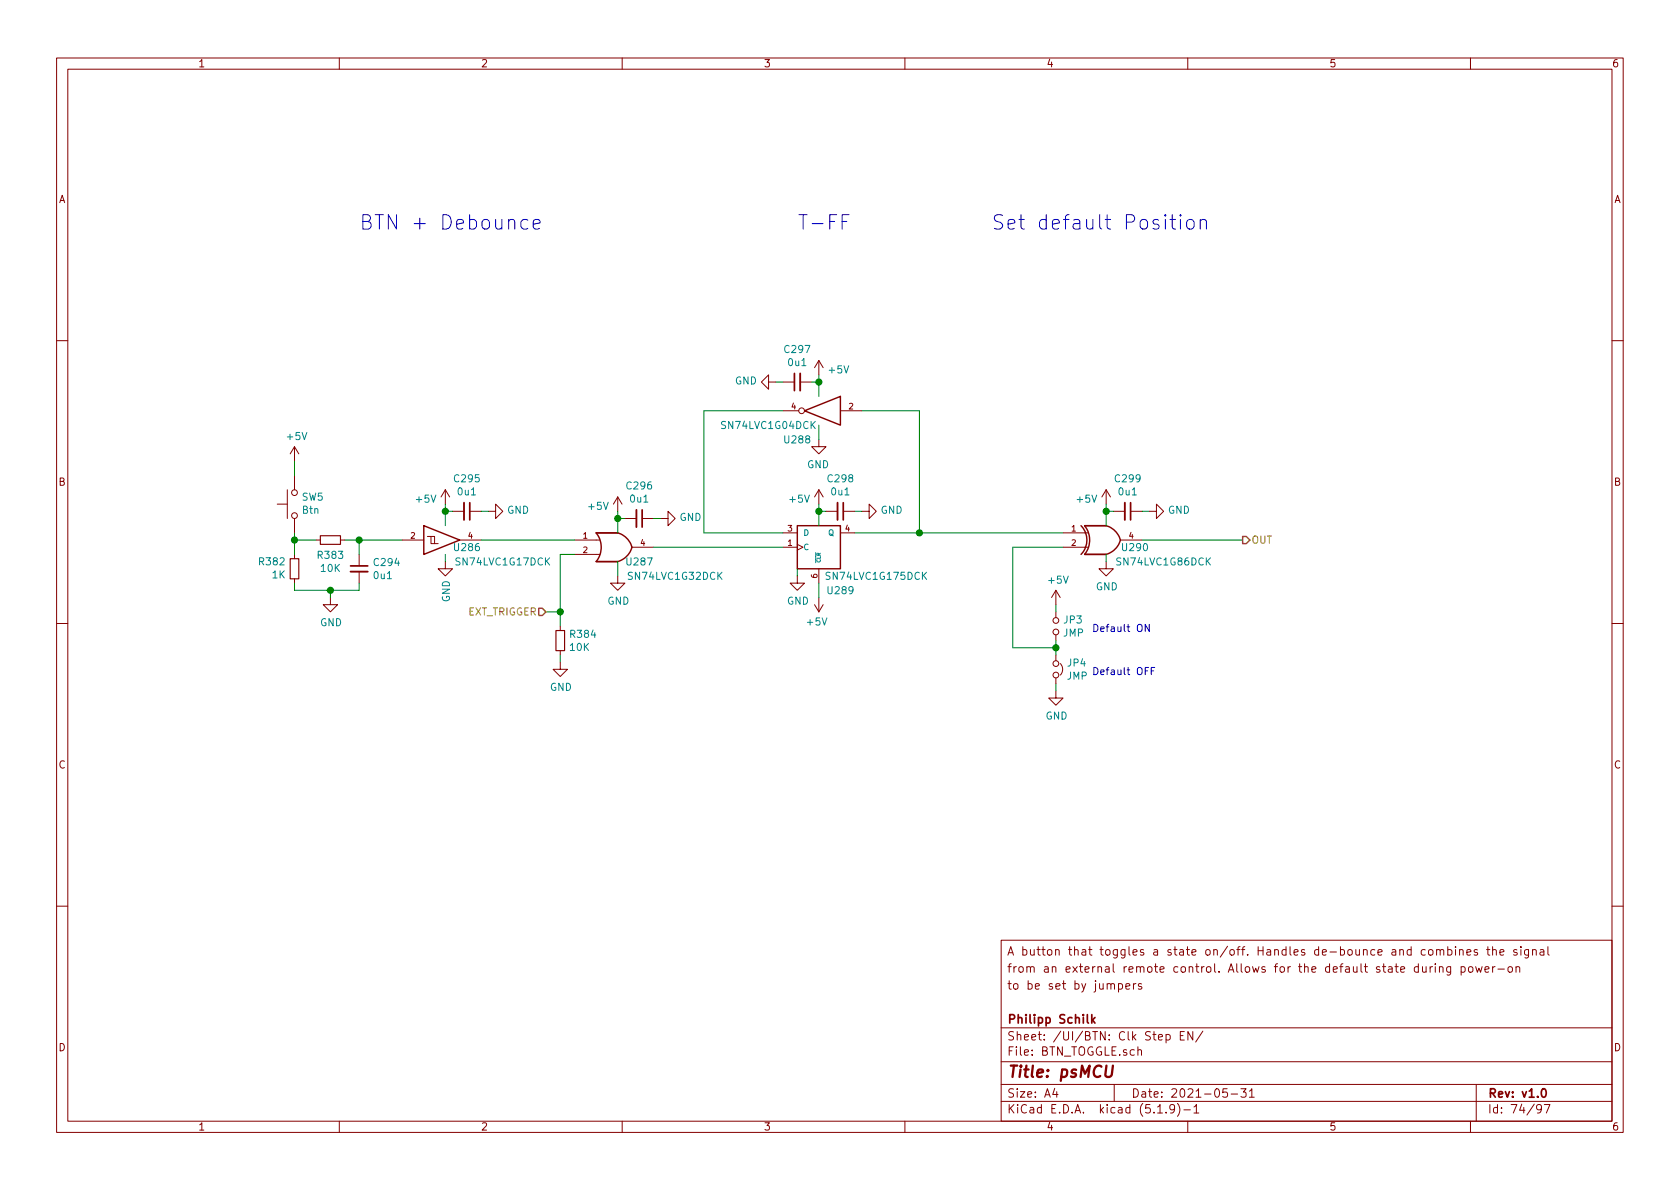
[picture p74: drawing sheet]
<svg xmlns="http://www.w3.org/2000/svg" width="297mm" height="210mm" viewBox="0 0 297 210" stroke-linecap="round" stroke-linejoin="round" font-family="sans-serif">
<defs><g id="words">
<g font-size="3.5" fill="#0000c2">
<text x="63.5" y="40.6">BTN + Debounce</text>
<text x="141" y="40.6">T-FF</text>
<text x="175.3" y="40.6">Set default Position</text>
</g>
<text font-size="2.8" fill="#840000" x="178" y="190.5">Title: psMCU</text>
<g font-size="2.1" fill="#840000">
<text x="178" y="172">from an external remote control. Allows for the default state during power-on</text>
<text x="178" y="169">A button that toggles a state on/off. Handles de-bounce and combines the signal</text>
<text x="178" y="175">to be set by jumpers</text>
<text x="178" y="184">Sheet: /UI/BTN: Clk Step EN/</text>
<text x="178" y="181">Philipp Schilk</text>
<text x="178" y="186.7">File: BTN_TOGGLE.sch</text>
<text x="178" y="196.9">KiCad E.D.A. kicad (5.1.9)-1</text>
<text x="178" y="194.1">Size: A4</text>
<text x="200" y="194.1">Date: 2021-05-31</text>
<text x="263" y="194.1">Rev: v1.0</text>
<text x="263" y="196.9">Id: 74/97</text>
</g>
<g font-size="1.8" fill="#840000">
<text x="35" y="11.9">1</text>
<text x="85" y="11.9">2</text>
<text x="135" y="11.9">3</text>
<text x="185" y="11.9">4</text>
<text x="235" y="11.9">5</text>
<text x="285" y="11.9">6</text>
<text x="10.4" y="35.9">A</text>
<text x="285.4" y="35.9">A</text>
<text x="10.4" y="85.9">B</text>
<text x="285.4" y="85.9">B</text>
<text x="10.4" y="135.9">C</text>
<text x="285.4" y="135.9">C</text>
<text x="10.4" y="185.9">D</text>
<text x="285.4" y="185.9">D</text>
<text x="35" y="199.9">1</text>
<text x="85" y="199.9">2</text>
<text x="135" y="199.9">3</text>
<text x="185" y="199.9">4</text>
<text x="235" y="199.9">5</text>
<text x="285" y="199.9">6</text>
</g>
<g font-size="1.8" fill="#008484">
<text x="138.8" y="62.4">C297</text>
<text x="139.4" y="64.7">0u1</text>
<text x="129.9" y="68">GND</text>
<text x="146.7" y="66">+5V</text>
<text x="50.9" y="77.8">+5V</text>
<text x="127.8" y="75.9">SN74LVC1G04DCK</text>
<text x="138.8" y="78.4">U288</text>
<text x="142.7" y="82.8">GND</text>
<text x="53.4" y="88.5">SW5</text>
<text x="73.7" y="88.9">+5V</text>
<text x="80.4" y="85.3">C295</text>
<text x="81" y="87.6">0u1</text>
<text x="110.9" y="86.6">C296</text>
<text x="111.5" y="88.9">0u1</text>
<text x="139.7" y="88.9">+5V</text>
<text x="146.5" y="85.3">C298</text>
<text x="147.1" y="87.6">0u1</text>
<text x="190.5" y="88.9">+5V</text>
<text x="197.3" y="85.3">C299</text>
<text x="197.9" y="87.6">0u1</text>
<text x="53.5" y="90.9">Btn</text>
<text x="89.7" y="90.9">GND</text>
<text x="104.1" y="90.2">+5V</text>
<text x="120.1" y="92.1">GND</text>
<text x="155.7" y="90.9">GND</text>
<text x="206.5" y="90.9">GND</text>
<text x="45.9" y="100">R382</text>
<text x="56.3" y="98.8">R383</text>
<text x="56.8" y="101.1">10K</text>
<text x="66.2" y="100.1">C294</text>
<text x="80.4" y="97.5">U286</text>
<text x="80.8" y="100">SN74LVC1G17DCK</text>
<text x="110.9" y="100">U287</text>
<text x="197.7" y="100">SN74LVC1G86DCK</text>
<text x="198.6" y="97.5">U290</text>
<text x="48.2" y="102.3">1K</text>
<text x="66.2" y="102.4">0u1</text>
<text x="79.6" y="106.5" transform="rotate(-90 79.6 106.5)">GND</text>
<text x="107.4" y="106.9">GND</text>
<text x="111.3" y="102.5">SN74LVC1G32DCK</text>
<text x="139.1" y="106.9">GND</text>
<text x="146.4" y="102.5">SN74LVC1G175DCK</text>
<text x="146.5" y="105.1">U289</text>
<text x="185.5" y="103.2">+5V</text>
<text x="193.8" y="104.4">GND</text>
<text x="56.6" y="110.7">GND</text>
<text x="101" y="112.8">R384</text>
<text x="142.8" y="110.6">+5V</text>
<text x="188" y="112.6">JMP</text>
<text x="188.1" y="110.3">JP3</text>
<text x="100.8" y="115.1">10K</text>
<text x="188.8" y="117.9">JP4</text>
<text x="97.2" y="122.2">GND</text>
<text x="188.7" y="120.2">JMP</text>
<text x="184.9" y="127.2">GND</text>
</g>
<g font-size="1.8" fill="#848400">
<text x="221.2" y="96.1">OUT</text>
<text x="82.5" y="108.8">EXT_TRIGGER</text>
</g>
<g font-size="1.8" fill="#0000c2">
<text x="193" y="111.8">Default ON</text>
<text x="193" y="119.4">Default OFF</text>
</g>
<g font-size="1.4" fill="#840000">
<text x="140" y="72.4">4</text>
<text x="150.1" y="72.4">2</text>
<text x="72.6" y="95.2">2</text>
<text x="82.8" y="95.2">4</text>
<text x="103.1" y="95.2">1</text>
<text x="139.3" y="94">3</text>
<text x="149.5" y="94">4</text>
<text x="189.5" y="94">1</text>
<text x="199.6" y="95.2">4</text>
<text x="103.1" y="97.8">2</text>
<text x="113.3" y="96.5">4</text>
<text x="139.3" y="96.5">1</text>
<text x="189.5" y="96.5">2</text>
<text x="144.5" y="102.2" transform="rotate(-90 144.5 102.2)">6</text>
</g>
<g font-size="1.4" fill="#008484">
<text x="142" y="94.7">D</text>
<text x="146.5" y="94.7">Q</text>
<text x="142" y="97.3">C</text>
</g>
<text font-size=".9" fill="#008484" x="145.1" y="99.6" transform="rotate(-90 145.1 99.6)">CLR</text>
</g></defs>
<g fill="none" stroke="#840000" stroke-width=".18">
<path d="M10 10.3h277v189.9h-277zM12 12.2h273v186.1h-273zM60 10.3v1.9M110 10.3v1.9M160 10.3v1.9M210 10.3v1.9M260 10.3v1.9M10 60.2h2M52.1 79v2.5M52.1 79l-.8 1.3M52.1 79l.7 1.3M135.9 67.6v1.2l-1.3-1.2 1.3-1.3v1.3h1.3"/>
<path d="M138.4 67.6h2.1M138.4 72.6h2.8M141.5 67.6h2M144.8 77.7v1.3h-1.3l1.3 1.3 1.2-1.3h-1.2M144.8 63.7v2.6M144.8 63.7l.7 1.3M144.8 63.7l-.8 1.3M148.6 72.6h3.8M285 60.2h2M49 89.1h1.8M50.8 86.6v5.1M52.1 84.1v2.5"/>
<path d="M52.1 91.7v2.5M52.1 98v.8M55.9 95.5h.7M60.2 95.5h.8M63.5 98v2.1M71.1 95.5h3.8M75.6 94.9h.6v1.2h1.3M76.2 94.9h.6v1.2M78.7 99.3v1.3h1.3l-1.3 1.2-1.2-1.2h1.2M78.7 86.6l-.7 1.3M78.7 86.6v2.5M78.7 86.6l.8 1.3"/>
<path d="M80 90.4h2M81.3 95.5h3.8M83.1 90.4h2M86.4 90.4h1.2v-1.3l1.3 1.3-1.3 1.3v-1.3M101.6 95.5h4.4M101.6 98h4.4M109.2 87.9l-.7 1.2M109.2 87.9v2.5M109.2 87.9l.8 1.2M110.5 91.7h2M111.8 96.8h3.8M113.5 91.7h2.1"/>
<path d="M116.8 91.7h1.3v-1.3l1.3 1.3-1.3 1.3v-1.3M138.4 96.8h2.6M138.4 94.2h2.6M141 96.3l1 .5-1 .5M144.8 86.6v2.5M144.8 86.6l-.8 1.3M144.8 86.6l.7 1.3M146 90.4h2.1M148.6 94.2h2.5M149.1 90.4h2M152.4 90.4h1.3v-1.3l1.2 1.3-1.2 1.3v-1.3M188 96.8h4.4"/>
<path d="M188 94.2h4.4M195.6 99.3v1.3h1.2l-1.2 1.2-1.3-1.2h1.3M195.6 86.6l-.8 1.3M195.6 86.6v2.5M195.6 86.6l.7 1.3M196.8 90.4h2.1M198.1 95.5h3.8M199.9 90.4h2M203.2 90.4h1.3v-1.3l1.2 1.3-1.2 1.3v-1.3M10 110.3h2M52.1 102.4v.7M58.4 105.7v1.2h1.3l-1.3 1.3-1.3-1.3h1.3"/>
<path d="M63.5 101.1v2M99.1 117.1v1.3h1.2l-1.2 1.2-1.3-1.2h1.3M99.1 110.7v.8M99.1 115.1v.7M109.2 101.8v1.3h1.3l-1.3 1.3-1.3-1.3h1.3M141 101.8v1.3h1.2l-1.2 1.3-1.3-1.3h1.3M144 106.9l.8 1.3M144.8 100.6v2.5M144.8 105.7v2.5M145.5 106.9l-.7 1.3M186.7 104.4l-.8 1.3M186.7 104.4v2.5"/>
<path d="M186.7 108.2v1M186.7 112.3v1M186.7 115.8v1M186.7 119.9v1M186.7 104.4l.8 1.3M187.5 117.3a1.41 1.41 0 0 1 0 2.1M285 110.3h2M186.7 122.2v1.2h1.3l-1.3 1.3-1.3-1.3h1.3M10 160.2h2M177 166.3h108v32h-108zM197.8 174l.4-.1 .3 .3-.1 .6-.2 .1-.4-.1M197.8 173.9v1.5"/>
<path d="M199.1 174.4l.7-.1-.1-.3-.4-.1-.2 .2v.7h.6M200.4 173.9v1M200.8 173.9l-.4 .3M201.8 174l-.3-.1-.2 .2v.3l.5 .1v.3h-.5M250.8 171l-.4-.1-.3 .3v.6l.3 .1h.4M250.8 170.4v1.5M251.5 170.9l.1 1h.3l.2-.1M252.1 170.9v1M252.6 168l.3-.1 .4 .1v.8l-.2 .1-.5-.1zM252.9 170.9v1M253.3 170.9l-.3 .1-.1 .2M253.8 170.4v.2"/>
<path d="M253.8 170.9v1M254 168l.2-.1 .4 .1v.9M254 167.9v1M254.5 171.1l.1-.1a.37 .37 0 0 1 .5 .1v.8M254.5 170.9v1M254.6 168.1a.34 .34 0 0 1 .4-.2 .34 .34 0 0 1 .3 .2v.8M256 168l.4-.1 .3 .3-.1 .6-.2 .1-.4-.1M256 167.4v1.5M256.5 170.9v1.3l-.3 .2h-.3M256.5 171l-.4-.1-.3 .3 .1 .6 .2 .1h.4M257.4 167.4v.2M257.4 167.9v1"/>
<path d="M258.1 168l.2-.1 .3 .1 .1 .9M258.1 167.9v1M258.3 171l.5-.1 .3 .3-.2 .7h-.6M258.3 170.9v1.5M259.4 168.4l.7-.1-.1-.3-.4-.1-.2 .2v.7h.6M259.7 171.1l.2-.2 .4 .2v.7l-.2 .1-.4-.1zM260.9 170.9l.3 1 .3-.7 .3 .7 .3-1M261.2 168a.37 .37 0 0 0-.6 .1l.1 .2 .5 .2 .1 .1-.2 .3-.5-.1M262.6 171.4l.7-.1-.1-.3-.4-.1-.2 .2v.8h.6M262.8 167.9h.6M263.1 167.4v1.3l.3 .2M263.9 168h.1a.37 .37 0 0 1 .6 .1v.8"/>
<path d="M263.9 167.4v1.5M263.9 170.9v1M264.3 170.9l-.4 .3M264.8 171.4h1.2M265.2 168.4l.7-.1-.1-.3-.4-.1-.2 .2 .1 .7h.5M266.7 171.1l.2-.2 .4 .2v.7l-.2 .1-.4-.1zM268 171.1l.1-.1a.37 .37 0 0 1 .6 .1v.8M268 170.9v1M268.2 168a.37 .37 0 0 0-.6 .1l.1 .2 .5 .2 .1 .1-.3 .3-.4-.1M268.9 167.4v.2M268.9 167.9v1M270.3 167.9l-.1 1.4-.2 .1-.4-.1"/>
<path d="M270.3 168l-.5-.1-.3 .3 .1 .6 .2 .1 .5-.1M271 168a.37 .37 0 0 1 .6 .1v.8M271 167.9v1M272.3 168h.6l.1 .9M273 168.3h-.5a.29 .29 0 0 0-.2 .3 .29 .29 0 0 0 .2 .3l.5-.1M273.7 167.4v1.3l.2 .2M285 160.2h2M60 198.3v1.9M110 198.3v1.9M160 198.3v1.9M177 194.8h108M177 191.8h108"/>
<path d="M177 187.8h108M177 181.8h108M186.5 192.5l-.4 1h1M186.8 193v1M197 191.8v3M201.2 185.7l.2-.1 .4 .1v.9M201.2 185.1v1.5M204.7 196.8h.8M206.2 196.7v.1M206.2 183l.4-.1 .3 .3-.1 .6-.2 .1-.4-.1M206.2 182.9v1.5M207.7 196l-.1 .1a.48 .48 0 0 1-.6 .1l-.2-.2 .2-.6a.48 .48 0 0 1 .6 .1 1.27 1.27 0 0 1-.2 1.2l-.4 .1"/>
<path d="M208.2 195.1a1.71 1.71 0 0 1 0 2.3M208.7 183.1h.5M209.3 196.3h1.2M209.4 182.4h-.7v1.5h.7M210 198.3v1.9M210.9 182.4v1.5l-.9-1.5v1.5M211.1 195.8l.4-.5v1.5M211.1 196.8h.9M212.7 182.3l-1.3 2M217 192.5h-.7l-.1 .7 .2-.1 .5 .1 .1 .2v.5l-.2 .1-.6-.1M217.7 193.5h1.1M219.4 192.5h.9l-.5 .6 .5 .1v.7l-.3 .1-.6-.1"/>
<path d="M220.9 193l.4-.5v1.5M220.9 194h.9M260 198.3v1.9M261 191.8v6.5M272.5 196l-.1 .2a.48 .48 0 0 1-.6-.1v-.6a.48 .48 0 0 1 .6-.1l.1 .1a1.19 1.19 0 0 1-.2 1.2l-.5 .1M273 195.3h1l-.6 1.5"/>
<circle cx="141.7" cy="72.6" r=".51"/>
<circle cx="52.1" cy="91.2" r=".51"/>
<circle cx="52.1" cy="87.1" r=".51"/>
<circle cx="186.7" cy="109.7" r=".51"/>
<circle cx="186.7" cy="119.4" r=".51"/>
<circle cx="186.7" cy="111.8" r=".51"/>
<circle cx="186.7" cy="117.3" r=".51"/>
</g>
<path d="M140.5 66v3.1M83.1 88.9v3M113.5 90.2v3M149.1 88.9v3M199.9 88.9v3M62 100.1h3M192.3 179.4v1.3l.2 .2M193 179.4v1.5M193.6 179.9l-.6 .6M193.2 180.4l.4 .5M272.7 192.7l.2-.2a.81 .81 0 0 1 .6 .6 .81 .81 0 0 1-.3 .8l-.2 .1a.79 .79 0 0 1-.3-1.3z" fill="none" stroke="#840000" stroke-width=".3"/>
<path d="M195.6 188.4l-.2 1.7 .2 .2a.66 .66 0 0 0 1-.2l.2-1.7" fill="none" stroke="#840000" stroke-width=".41"/>
<path d="M141.5 66v3.1M82 88.9v3M112.5 90.2v3M148.1 88.9v3M198.9 88.9v3M62 101.1h3" fill="none" stroke="#840000" stroke-width=".33"/>
<g fill="#ffffc2" stroke="#ffffc2" stroke-width=".18">
<path d="M191.8 98h3.8z"/>
<path d="M191.8 93h3.8z"/>
<path d="M105.4 99.3h3.8z"/>
<path d="M105.4 94.2h3.8z"/>
</g>
<path d="M142.2 72.6l6.4-2.5v5.1zM74.9 93l6.4 2.5-6.4 2.5zM105.4 99.3a4 4 0 0 0 0-5l3.8-.1a3.7 3.7 0 0 1 2.5 2.6 3.7 3.7 0 0 1-2.5 2.5h-3.8M141 93h7.6v7.6h-7.6zM191.1 93a3.6 3.6 0 0 1 0 5M191.8 93a4 4 0 0 1 0 5M191.8 93h3.8a3.7 3.7 0 0 1 2.5 2.5 3.7 3.7 0 0 1-2.5 2.5h-3.8" fill="none" stroke="#840000" stroke-width=".25"/>
<path d="M51.3 98.8h1.5v3.6h-1.5zM56.6 94.7h3.6v1.6h-3.6zM98.3 111.5h1.5v3.6h-1.5z" fill="none" stroke="#840000" stroke-width=".2"/>
<g fill="none" stroke="#008400" stroke-width=".18">
<path d="M137.2 67.6h1.2M138.4 72.6h-13.9v21.6h13.9M143.5 67.6h1.3M144.8 66.3v3.8M144.8 75.2v2.5M152.4 72.6h10.2v21.6M52.1 95.5h3.8M52.1 81.5v2.6M52.1 94.2v3.8M61 95.5h10.1M63.5 95.5v2.5M78.7 90.4h1.3"/>
<path d="M78.7 89.1v3.9M78.7 98v1.3M85.1 90.4h1.3M85.1 95.5h16.5M101.6 98h-2.5v12.7M109.2 90.4v3.8M109.2 99.3v2.5M109.2 91.7h1.3M115.6 96.8h22.8M115.6 91.7h1.2M144.8 90.4h1.2M144.8 89.1v3.9"/>
<path d="M151.1 90.4h1.3M151.1 94.2h36.9M188 96.8h-8.9v17.7h7.6M195.6 90.4h1.2M195.6 89.1v3.9M195.6 98v1.3M201.9 90.4h1.3M201.9 95.5h17.8M52.1 103.1v1.3h11.4v-1.3M58.4 104.4v1.3M96.5 108.2h2.6M99.1 115.8v1.3"/>
<path d="M141 100.6v1.2M144.8 103.1v2.6M186.7 106.9v1.3M186.7 113.3v2.5M186.7 120.9v1.3"/>
</g>
<path d="M219.7 94.9h.6l.7 .6-.7 .6h-.6zM95.2 107.6h.7l.6 .6-.6 .6h-.7z" fill="none" stroke="#848400" stroke-width=".25"/>
<g fill="none" stroke="#0000c2" stroke-width=".18">
<path d="M93.3 38.9l-.7-.1-.5 .5v.7l.3 .4 .2 .1 .7-.1M94.3 39.6l1.2-.2-.1-.5-.8-.1-.3 .4v.9l.1 .3 .2 .1 .8-.1M150.1 38h-1.2v2.5M206.9 38.8h.9M207.3 38v2.1l.1 .3 .4 .1M208.7 38l-.1 .1 .1 .1 .1-.1-.1-.1v.2M208.7 38.8v1.7M210 38.9a.69 .69 0 0 1 1.1 .4v.7a.68 .68 0 0 1-.6 .5 .68 .68 0 0 1-.7-.5v-.7zM212.2 39.1a.63 .63 0 0 1 1.1 .1v1.3M212.2 38.8v1.7M203.2 110.4v1.3l-.7-1.3v1.3M203.6 118.6h.4"/>
<path d="M204.2 118h-.6v1.3"/>
</g>
<g fill="#008400" stroke="#008400" stroke-width=".25">
<circle cx="144.8" cy="67.6" r=".51"/>
<circle cx="52.1" cy="95.5" r=".51"/>
<circle cx="58.4" cy="104.4" r=".51"/>
<circle cx="144.8" cy="90.4" r=".51"/>
<circle cx="99.1" cy="108.2" r=".51"/>
<circle cx="109.2" cy="91.7" r=".51"/>
<circle cx="162.6" cy="94.2" r=".51"/>
<circle cx="78.7" cy="90.4" r=".51"/>
<circle cx="195.6" cy="90.4" r=".51"/>
<circle cx="186.7" cy="114.5" r=".51"/>
<circle cx="63.5" cy="95.5" r=".51"/>
</g>
<use href="#words"/>
</svg>
